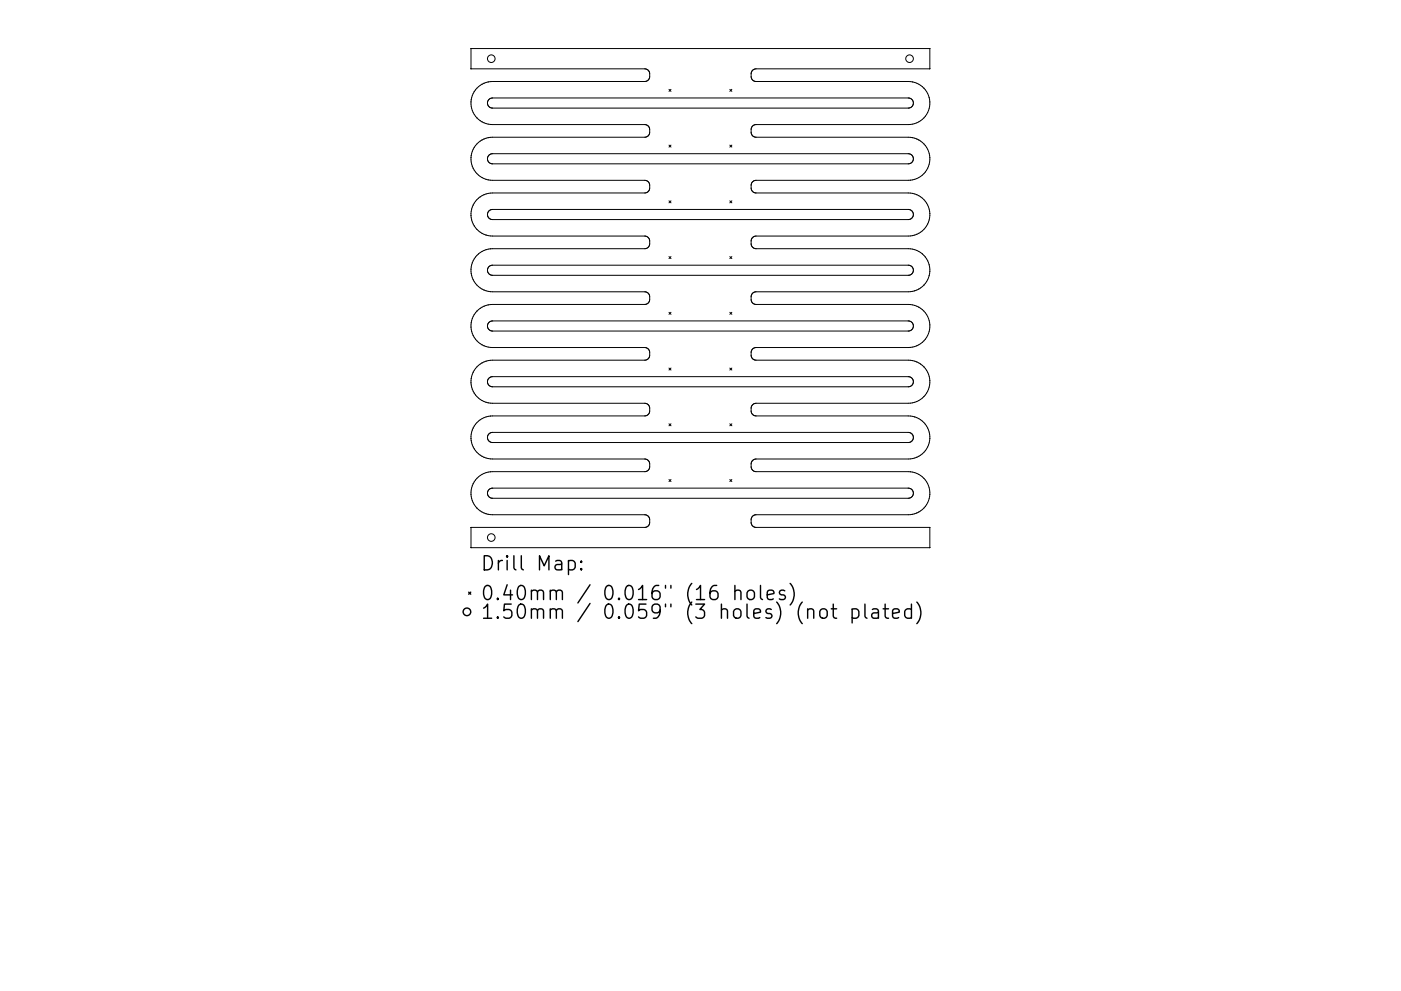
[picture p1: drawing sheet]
<svg xmlns="http://www.w3.org/2000/svg" width="297mm" height="210mm" viewBox="0 0 297 210" stroke-linecap="round" stroke-linejoin="round" font-family="sans-serif">
<defs><g id="words">
<g font-size="4.2">
<text x="101.8" y="121.1">Drill Map:</text>
<text x="101.8" y="127.4">0.40mm / 0.016&quot; (16 holes)</text>
<text x="101.8" y="131.3">1.50mm / 0.059&quot; (3 holes) (not plated)</text>
</g>
</g></defs>
<g fill="none" stroke="#000" stroke-width=".21">
<path d="M99.9 10.3v4.3M99.9 14.6h.1M99.9 10.3h.1M99.9 14.6h36.8a1.06 1.06 0 0 1 1 1.1v.5a1.06 1.06 0 0 1-1 1.1h-32.3l-1.8 .4M100.5 19.5l-.5 1.2-.1 .9M100.6 19.4l-.1 .1M102.2 17.9l-.8 .5-.8 1M102.2 17.9h.1M102.6 17.7l-.4 .2M102.6 17.7h.1M141.8 19l.5 .4M142.3 19l-.5 .4"/>
<path d="M154.7 19l.5 .4M155.2 19l-.5 .4M193.9 17.5h.1M194 17.5l.8 .4 1.1 .8M195.9 18.7h.1M195.9 18.7l.6 .7 .5 1.3M197.1 10.3h-97.2M197.1 10.3h.1M197.1 14.6h-36.8a1.06 1.06 0 0 0-1 1.1v.5a1.06 1.06 0 0 0 1 1.1h32.3l1.3 .2M197.1 10.3v4.3M197.1 14.6h.1M99.9 21.6a4.6 4.6 0 0 0 1.9 4"/>
<path d="M99.9 33.5a4.6 4.6 0 0 0 2.3 4.2M99.9 33.4v.1M99.9 21.6h.1M100.5 31.3l-.5 1.2-.1 .9M100.6 31.3h-.1M100.8 30.9l-.2 .4M100.8 30.9h.1M101.8 25.6h.1M101.8 25.6l.4 .2M102.2 37.7h.1M102.2 29.7l-1.4 1.2M102.2 25.8v.1"/>
<path d="M102.2 25.9l1.3 .4 .9 .1h32.3a1.06 1.06 0 0 1 1 1.1v.6a1.06 1.06 0 0 1-1 1h-32.3l-1.8 .4M102.2 37.7l1.3 .5 .9 .1h32.3a1.06 1.06 0 0 1 1 1v.6a1.06 1.06 0 0 1-1 1h-32.3l-1.3 .3-1.3 .6M102.2 29.7h.1M102.6 29.5l-.4 .2M102.6 29.5h.1M103.7 32.9l.8-.3h88.1a1.07 1.07 0 0 1 1.1 1.1 1.07 1.07 0 0 1-1.1 1.1h-88.1a1.07 1.07 0 0 1-1.1-.7 1.07 1.07 0 0 1 .3-1.2zM103.7 21.1l.8-.3h88.1a1.07 1.07 0 0 1 1.1 1.1 1.07 1.07 0 0 1-1.1 1h-88.1a1.07 1.07 0 0 1-1.1-.6 1.07 1.07 0 0 1 .3-1.2zM141.8 30.8l.5 .4M142.3 30.8l-.5 .4M154.7 30.8l.5 .4M155.2 30.8l-.5 .4M193 26.4h-32.7a1.06 1.06 0 0 0-1 1.1v.6a1.06 1.06 0 0 0 1 1h32.3l1.8 .4"/>
<path d="M193 38.2l-32.7 .1a1.06 1.06 0 0 0-1 1v.6a1.06 1.06 0 0 0 1 1h32.3l.9 .1 1.3 .5M193.1 26.4h-.1M193.1 38.2h-.1M194.4 29.5h.1M194.4 29.5l.4 .2M194.8 29.7h.1M194.8 29.7a4.6 4.6 0 0 1 2.3 3.7M197 20.7h.1M197 20.7l.1 .9M197.1 21.6h.1M197.1 33.4v.1M197.1 21.6a4.6 4.6 0 0 1-4 4.8"/>
<path d="M197.1 33.5a4.6 4.6 0 0 1-4 4.7M99.9 45.7v.1M99.9 45.8l.1 .8M99.9 58h.1M99.9 58l.1 .5a4.6 4.6 0 0 0 1.4 2.3M100 44.4l-.1 1.3M100 46.6v.1M100 46.7l.5 1.2M100 44.4h.1M100.1 55.8l-.2 1.3v.9M100.1 55.7v.1M100.5 47.9h.1"/>
<path d="M100.6 47.9l.5 .8 1.1 .8M100.8 54.6l-.7 1.1M100.8 42.7l-.8 1.7M100.8 42.7h.1M100.8 54.5v.1M101.4 42.1l-.6 .6M101.5 42l-.1 .1M101.8 41.8l-.3 .2M101.8 41.8h.1M102.2 49.5h.1M102.2 53.3l-1.4 1.2M102.2 49.5l1.3 .5 .9 .1h32.3a1.06 1.06 0 0 1 1 1v.6a1.06 1.06 0 0 1-1 1.1h-32.3l-.9 .1-1.3 .4"/>
<path d="M102.2 53.3h.1M103.7 56.6l.8-.3h88.1a1.07 1.07 0 0 1 1.1 1 1.07 1.07 0 0 1-1.1 1.1h-88.1a1.07 1.07 0 0 1-1.1-.7 1.07 1.07 0 0 1 .3-1.1zM103.7 44.7l.8-.3h88.1a1.07 1.07 0 0 1 1.1 1.1 1.07 1.07 0 0 1-1.1 1.1h-88.1a1.07 1.07 0 0 1-1.1-.7 1.07 1.07 0 0 1 .3-1.2zM141.8 42.6l.5 .4M141.8 54.4l.5 .5M142.3 42.6l-.5 .4M142.3 54.4l-.5 .5M154.7 42.6l.5 .4M154.7 54.4l.5 .5M155.2 42.6l-.5 .4M155.2 54.4l-.5 .5M194.4 49.7l-1.8 .4h-32.3a1.06 1.06 0 0 0-1 1v.6a1.06 1.06 0 0 0 1 1.1h32.3l.9 .1 1.3 .4"/>
<path d="M194.4 49.7h.1M194.8 41.5h.1M194.8 49.5l-.4 .2M194.8 53.3h.1M194.8 41.5a4.6 4.6 0 0 1 0 8M194.8 49.5h.1M194.8 53.3a4.6 4.6 0 0 1 1.9 2M196.7 55.3h.1M196.7 55.3l.3 .9M197 56.2h.1M197 56.2l.1 1.4M197.1 57.6a4.6 4.6 0 0 1-1.2 2.9"/>
<path d="M197.1 57.6h.1M99.9 69.4h.1M99.9 69.4l.4 1.8M99.9 68.5v.9M99.9 68.5h.1M100.1 67.6l-.2 .9M100.1 67.6h.1M100.3 79l-.4 1.3M100.3 71.2h.1M100.3 79h.1M100.3 71.2l.8 1.1 1.1 .9M100.5 66.8l-.4 .8"/>
<path d="M100.6 66.7l-.1 .1M100.8 78.2l-.5 .8M100.8 78.2h.1M101.4 60.8h.1M101.5 60.8l1.1 .7M101.8 65.4l-1.2 1.3M101.8 65.4h.1M102.2 73.2h.1M102.2 73.2l.4 .2M102.6 73.4h.1M102.6 65l-.8 .4M102.6 61.5h.1"/>
<path d="M102.6 61.5l1.8 .4h32.3a1.06 1.06 0 0 1 1 1.1v.5a1.06 1.06 0 0 1-1 1.1h-32.3l-1.8 .4M102.6 73.4l1.8 .3h32.3a1.06 1.06 0 0 1 1 1.1v.6a1.06 1.06 0 0 1-1 1h-32.3a4.6 4.6 0 0 0-3.6 1.8M102.6 65h.1M103.7 68.4l.8-.3h88.1a1.07 1.07 0 0 1 1.1 1.1 1.07 1.07 0 0 1-1.1 1h-88.1a1.07 1.07 0 0 1-1.1-.6 1.07 1.07 0 0 1 .3-1.2zM141.8 66.3l.5 .4M141.8 78.1l.5 .4M142.3 66.3l-.5 .4M142.3 78.1l-.5 .4M154.7 66.3l.5 .4M154.7 78.1l.5 .4M155.2 66.3l-.5 .4M155.2 78.1l-.5 .4"/>
<path d="M193 64.6h.1M193 73.7h-32.7a1.06 1.06 0 0 0-1 1.1v.6a1.06 1.06 0 0 0 1 1h32.3l1.8 .4M193.1 64.6l.8 .2M193.1 73.7h-.1M193.9 61.7l-1.3 .2h-32.3a1.06 1.06 0 0 0-1 1.1v.5a1.06 1.06 0 0 0 1 1.1h32.7M193.9 64.8h.1M194 61.7h-.1M194 64.8a4.6 4.6 0 0 1 2.9 2.8M194.4 73.4l-1.3 .3M194.4 76.8h.1M194.4 73.4h.1M194.4 76.8a4.6 4.6 0 0 1 2.5 2.6"/>
<path d="M194.8 61.3l-.8 .4M194.8 61.3h.1M195.9 60.5l-1.1 .8M195.9 60.5h.1M196.9 67.6h.1M196.9 70.8l-.5 .8a4.6 4.6 0 0 1-2 1.8M196.9 79.4h.1M196.9 67.6l.2 1.3v.9M196.9 79.4l.2 1.3v1M196.9 70.7v.1M197.1 69.9l-.2 .8M197.1 69.8v.1"/>
<path d="M99.9 80.3v.9l.2 1.4M99.9 93.5h.1M99.9 93.5l.2 .9 .7 1.2M99.9 80.3h.1M100.1 91.2l-.2 .9v1.4M100.1 82.6h.1M100.1 91.2h.1M100.1 82.6l.7 1.2M100.3 90.8l-.2 .4M100.3 90.8h.1M100.8 95.6h.1M100.8 83.8h.1"/>
<path d="M100.8 95.6l1 1 .8 .4M100.8 83.8l1.4 1.2M102.2 85h.1M102.2 85l1.3 .5 .9 .1h32.3a1.06 1.06 0 0 1 1 1v.6a1.06 1.06 0 0 1-1 1h-32.3a4.6 4.6 0 0 0-4.1 2.6M102.6 97h.1M102.6 97l1.8 .4h32.3a1.06 1.06 0 0 1 1 1v.6a1.06 1.06 0 0 1-1 1.1h-32.3a4.6 4.6 0 0 0-4.1 2.5M103.7 92l.8-.3h88.1a1.07 1.07 0 0 1 1.1 1.1 1.07 1.07 0 0 1-1.1 1.1h-88.1a1.07 1.07 0 0 1-1.1-.7 1.07 1.07 0 0 1 .3-1.2zM103.7 80.2l.8-.3h88.1a1.07 1.07 0 0 1 1.1 1.1 1.07 1.07 0 0 1-1.1 1.1h-88.1a1.07 1.07 0 0 1-1.1-.7 1.07 1.07 0 0 1 .3-1.2zM141.8 89.9l.5 .4M142.3 89.9l-.5 .4M154.7 89.9l.5 .4M155.2 89.9l-.5 .4"/>
<path d="M193.9 88.5h.1M194 88.5l.8 .3M194.4 85.2l-1.8 .4h-32.3a1.06 1.06 0 0 0-1 1v.6a1.06 1.06 0 0 0 1 1h32.3l1.3 .3M194.4 97l-1.8 .4h-32.3a1.06 1.06 0 0 0-1 1v.6a1.06 1.06 0 0 0 1 1.1h32.7M194.4 85.2h.1M194.4 97h.1M194.8 85l-.4 .2M194.8 88.8h.1M194.8 85h.1M194.8 88.8l1.1 .9 .8 1.1M196.7 90.8h.1M196.7 94.8a4.6 4.6 0 0 1-2.3 2.2"/>
<path d="M196.7 90.8l.4 1.3M196.7 94.8h.1M196.9 82.6a4.6 4.6 0 0 1-2.1 2.4M196.9 94.4l-.2 .4M196.9 82.6h.1M196.9 94.4h.1M197.1 81.7l-.2 .9M197.1 92.1h.1M197.1 92.1v1l-.2 1.3M197.1 81.7h.1M99.9 111.9v4.3M99.9 111.9h.1"/>
<path d="M99.9 116.2h.1M99.9 116.2h97.2M100 105.8h.1M100 105.8l.1 .4M100.1 103.1l-.2 1.3 .1 1.4M100.1 106.2h.1M100.1 106.2a4.6 4.6 0 0 0 4.3 3h32.3a1.06 1.06 0 0 1 1 1.1v.5a1.06 1.06 0 0 1-1 1.1h-36.8M100.1 103v.1M100.3 102.6l-.2 .4M100.3 102.6h.1M103.7 103.9l.8-.3h88.1a1.07 1.07 0 0 1 1.1 1 1.07 1.07 0 0 1-1.1 1.1h-88.1a1.07 1.07 0 0 1-1.1-.6 1.07 1.07 0 0 1 .3-1.2zM141.8 101.7l.5 .5"/>
<path d="M142.3 101.7l-.5 .5M154.7 101.7l.5 .5M155.2 101.7l-.5 .5M193 100.1h.1M193.1 100.1l1.7 .5M194.4 108.8l-1.8 .4h-32.3a1.06 1.06 0 0 0-1 1.1v.5a1.06 1.06 0 0 0 1 1.1h36.8M194.4 108.8h.1M194.8 100.6v.1M194.8 100.7l1.1 .8M195.9 101.5h.1M195.9 101.5a4.6 4.6 0 0 1 1.2 3.8M197.1 105.3a4.6 4.6 0 0 1-2.7 3.5"/>
<path d="M197.1 105.3h.1M197.1 111.9h.1M197.1 111.9v4.3M197.1 116.2h.1"/>
<circle cx="104.2" cy="12.5" r=".81"/>
<circle cx="192.8" cy="12.5" r=".81"/>
<circle cx="104.2" cy="114" r=".81"/>
</g>
<g fill="none" stroke="#000" stroke-width=".3">
<path d="M120.5 119.1l.9-.2 .6 .6v.8l-.3 .5-.3 .1-.9-.1M123.2 119.1l.2 .1-.2 .1-.1-.1 .1-.1v.2M99.4 125.6l.4 .5M99.8 125.6l-.4 .5M123.2 120.6l.2 .2-.2 .1-.1-.1 .1-.2v.3M155.8 125.5a.74 .74 0 0 1 1.3 .1v1.6M155.8 124.2v3M158.5 125.5a.81 .81 0 0 1 .8-.3 .81 .81 0 0 1 .7 .6v.8a.81 .81 0 0 1-.8 .6 .81 .81 0 0 1-.8-.6v-.8zM161.2 124.2v2.6l.5 .4M162.7 126.2l1.4-.3-.1-.5-.9-.2-.4 .4v1.2l.1 .3 .3 .1 .9-.1M166.4 125.4l-.7-.2-.5 .4 .2 .5 1 .3 .1 .2-.1 .5-.3 .1-.9-.1M167.5 123.8a3.4 3.4 0 0 1 0 4.6"/>
<path d="M174.1 129.3a.81 .81 0 0 1 1.3 .4v.9a.81 .81 0 0 1-.8 .6 .81 .81 0 0 1-.8-.6v-.9zM176.2 129.2h1.2M176.7 128.2v2.5l.1 .3 .6 .2M180.7 129.3l.8-.1 .6 .5v.9l-.3 .4-.3 .2-.8-.2M180.7 129.2v3M183.4 128.2v2.5l.4 .5M185 129.3l.2-.1 .9 .1 .1 .3v1.6M186.2 129.9l-1 .1a.59 .59 0 0 0-.4 .6 .59 .59 0 0 0 .4 .6l1-.2M187.2 129.2h1.2M187.7 128.2v2.5l.1 .3 .6 .2M189.2 130.2l1.5-.3-.2-.6-.8-.1-.5 .4v1.1l.2 .3 .3 .2 .8-.2M193.2 129.3l-.8-.1-.6 .5v.9l.3 .4 .3 .2 .8-.2"/>
<path d="M193.2 128.2v3M194.4 127.7a3.4 3.4 0 0 1 0 4.6"/>
<circle cx="99" cy="129.8" r=".81"/>
</g>
<use href="#words"/>
</svg>
